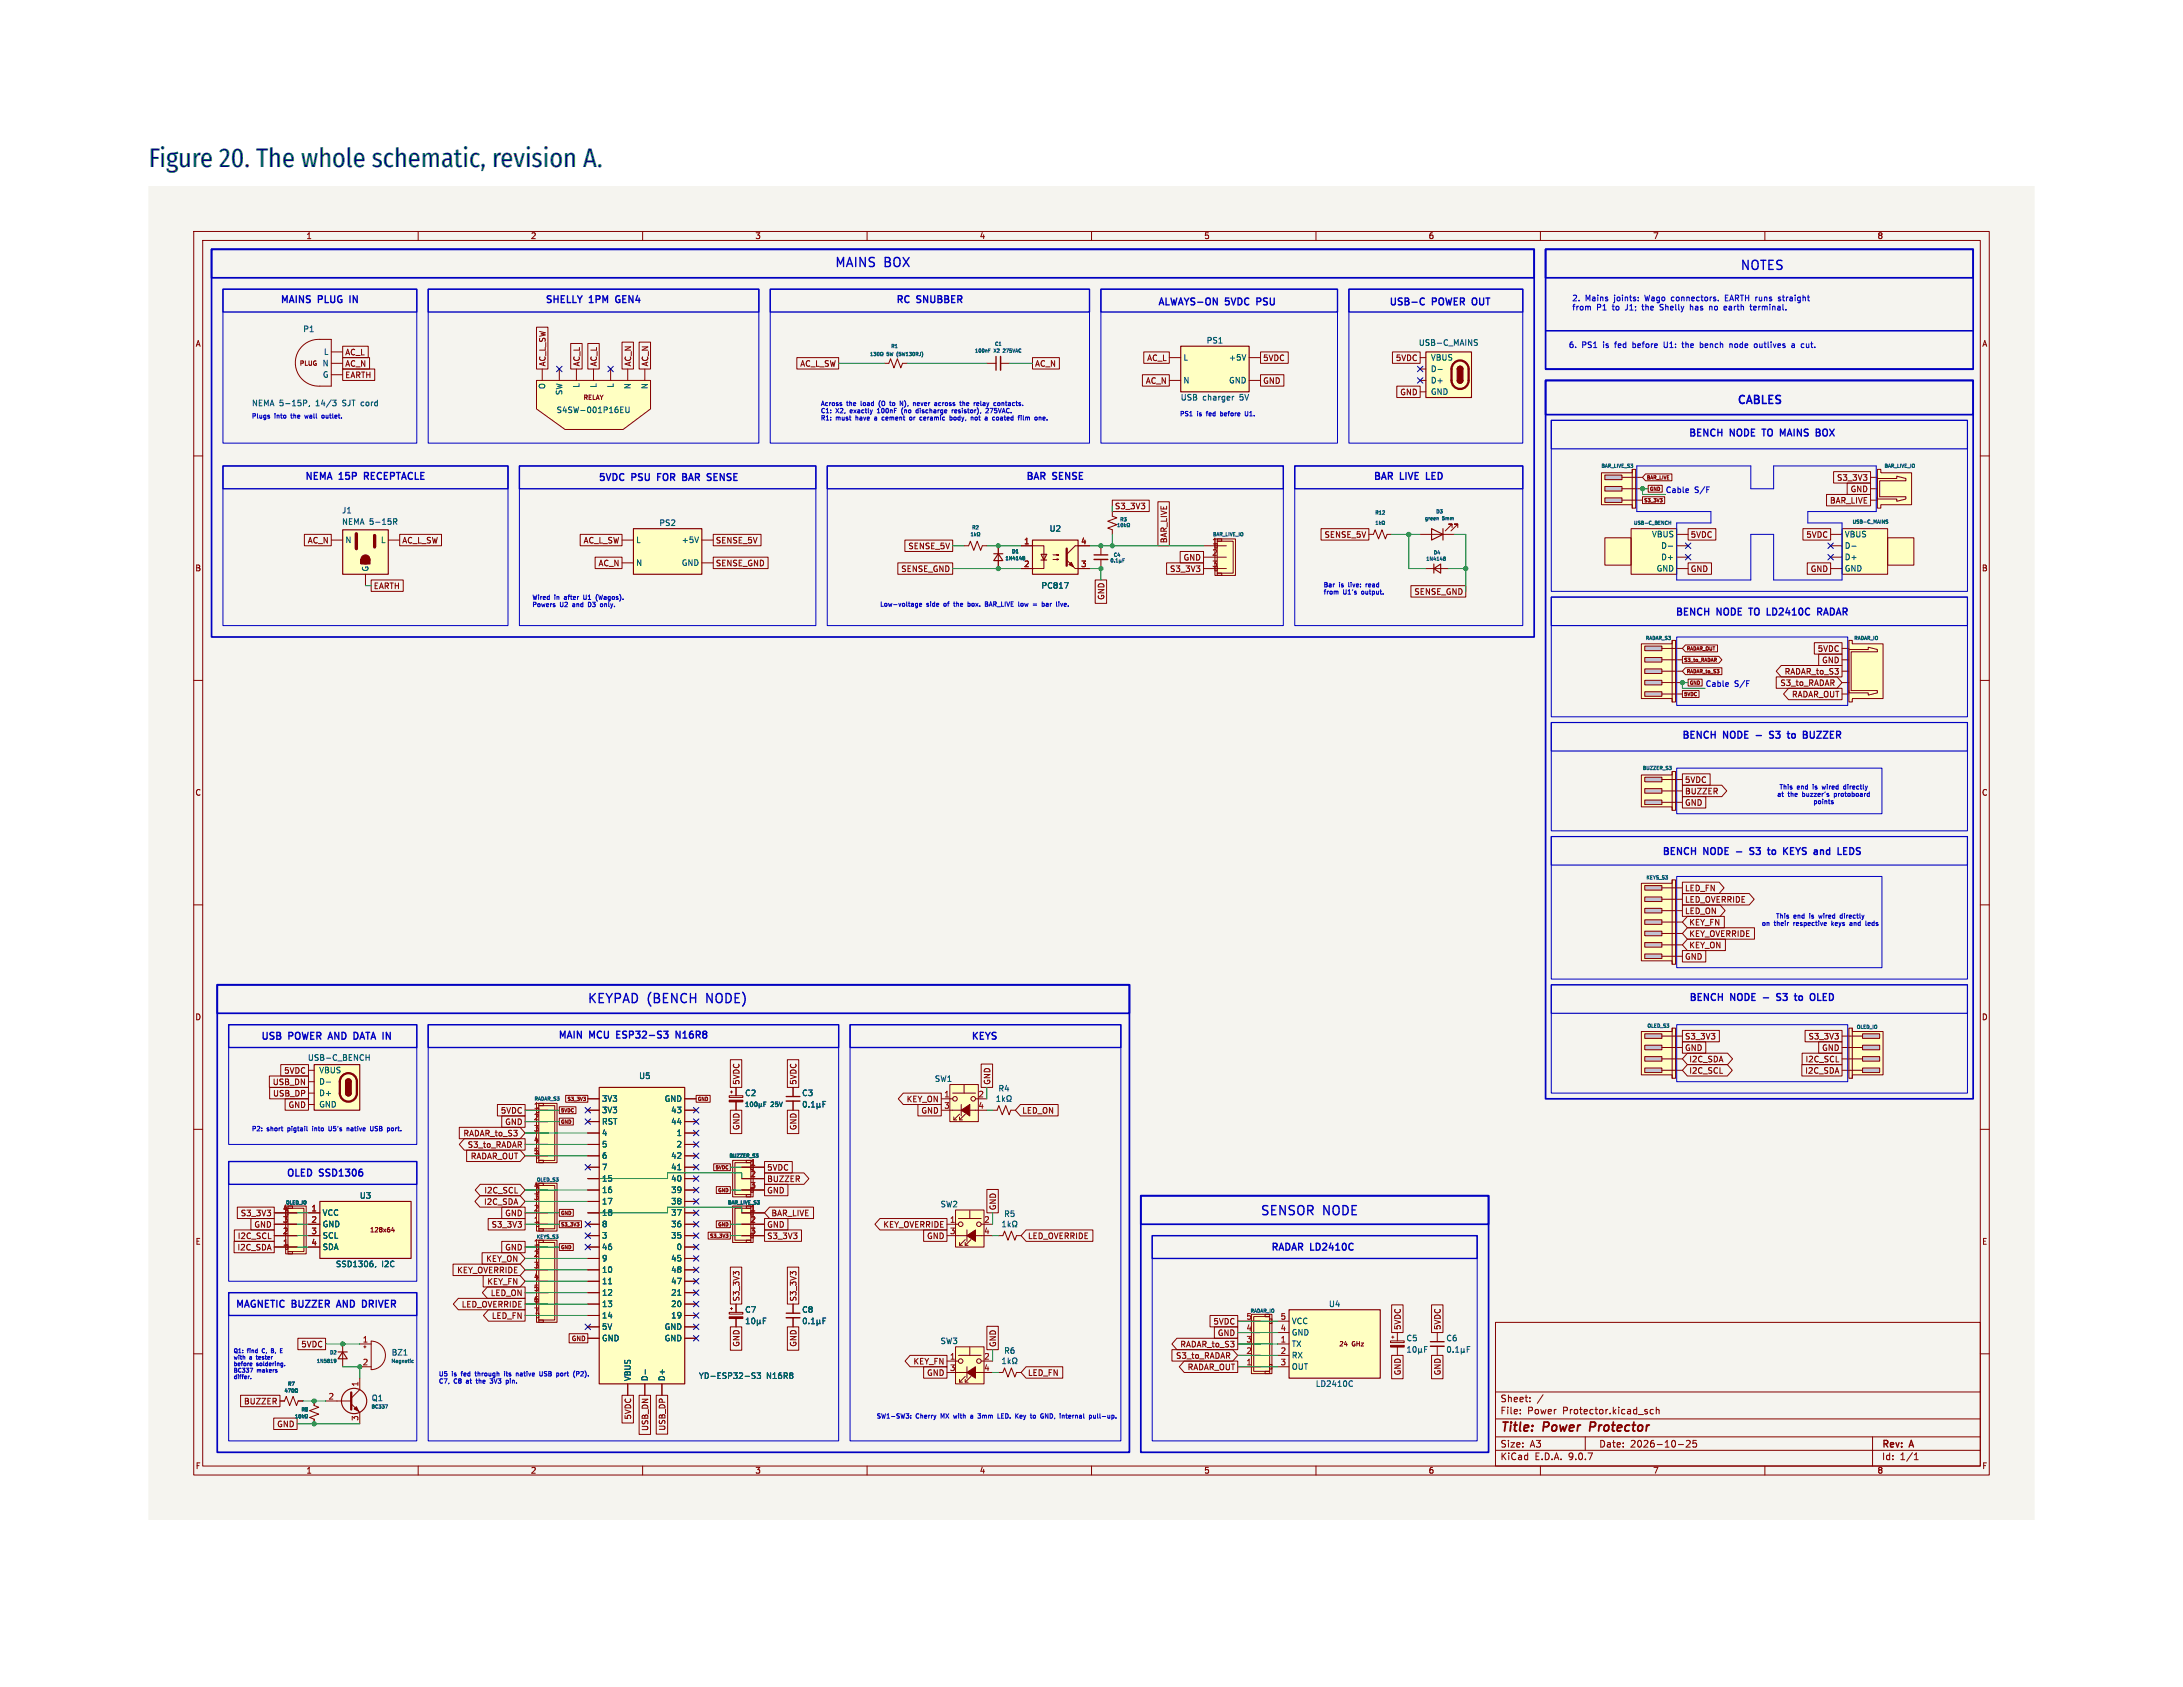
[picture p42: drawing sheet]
<svg xmlns="http://www.w3.org/2000/svg" width="279mm" height="216mm" viewBox="0 0 279 216" stroke-linecap="round" stroke-linejoin="round" font-family="sans-serif">
<defs><g id="words">
<text font-size="3.4" fill="#1a1a1a" x="19" y="21.4">Figure 20. The whole schematic, revision A.</text>
<g font-size="1.6" fill="#0000c2">
<text x="106.8" y="34.2">MAINS BOX</text>
<text x="222.6" y="34.5">NOTES</text>
<text x="75.1" y="128.4">KEYPAD (BENCH NODE)</text>
<text x="161.2" y="155.5">SENSOR NODE</text>
</g>
<text font-size="1.5" fill="#840000" x="192" y="183.2">Title: Power Protector</text>
<text font-size="1.4" fill="#0000c2" x="222.2" y="51.7">CABLES</text>
<g font-size="1.2" fill="#0000c2">
<text x="35.8" y="38.8">MAINS PLUG IN</text>
<text x="69.7" y="38.8">SHELLY 1PM GEN4</text>
<text x="114.6" y="38.8">RC SNUBBER</text>
<text x="148.1" y="39.1">ALWAYS-ON 5VDC PSU</text>
<text x="177.7" y="39.1">USB-C POWER OUT</text>
<text x="216" y="55.8">BENCH NODE TO MAINS BOX</text>
<text x="38.9" y="61.4">NEMA 15P RECEPTACLE</text>
<text x="76.5" y="61.5">5VDC PSU FOR BAR SENSE</text>
<text x="131.2" y="61.4">BAR SENSE</text>
<text x="175.7" y="61.4">BAR LIVE LED</text>
<text x="214.3" y="78.8">BENCH NODE TO LD2410C RADAR</text>
<text x="215.2" y="94.5">BENCH NODE - S3 to BUZZER</text>
<text x="212.7" y="109.4">BENCH NODE - S3 to KEYS and LEDS</text>
<text x="216.1" y="128.1">BENCH NODE - S3 to OLED</text>
<text x="33.3" y="133">USB POWER AND DATA IN</text>
<text x="71.3" y="132.9">MAIN MCU ESP32-S3 N16R8</text>
<text x="124.2" y="133">KEYS</text>
<text x="36.6" y="150.6">OLED SSD1306</text>
<text x="162.6" y="160">RADAR LD2410C</text>
<text x="30" y="167.3">MAGNETIC BUZZER AND DRIVER</text>
</g>
<g font-size="1.1" fill="#840000">
<text x="192" y="179.4">Sheet: /</text>
<text x="192" y="185.2">Size: A3</text>
<text x="192" y="181">File: Power Protector.kicad_sch</text>
<text x="204.6" y="185.2">Date: 2026-10-25</text>
<text x="240.8" y="185.2">Rev: A</text>
<text x="192" y="186.8">KiCad E.D.A. 9.0.7</text>
<text x="240.8" y="186.8">Id: 1/1</text>
</g>
<g font-size="1" fill="#840000">
<text x="39.2" y="30.6">1</text>
<text x="67.9" y="30.6">2</text>
<text x="96.6" y="30.6">3</text>
<text x="125.3" y="30.6">4</text>
<text x="154.1" y="30.6">5</text>
<text x="182.8" y="30.6">6</text>
<text x="211.5" y="30.6">7</text>
<text x="240.2" y="30.6">8</text>
<text x="25" y="44.4">A</text>
<text x="44.1" y="45.5">AC_L</text>
<text x="44.1" y="46.9">AC_N</text>
<text x="69.8" y="47" transform="rotate(-90 69.8 47)">AC_L_SW</text>
<text x="74.2" y="47" transform="rotate(-90 74.2 47)">AC_L</text>
<text x="76.4" y="47" transform="rotate(-90 76.4 47)">AC_L</text>
<text x="80.8" y="47" transform="rotate(-90 80.8 47)">AC_N</text>
<text x="82.9" y="47" transform="rotate(-90 82.9 47)">AC_N</text>
<text x="102.4" y="46.9">AC_L_SW</text>
<text x="132.4" y="46.9">AC_N</text>
<text x="146.8" y="46.2">AC_L</text>
<text x="161.6" y="46.2">5VDC</text>
<text x="178.6" y="46.2">5VDC</text>
<text x="253.7" y="44.4">A</text>
<text x="44.1" y="48.4">EARTH</text>
<text x="146.6" y="49.1">AC_N</text>
<text x="161.6" y="49.1">GND</text>
<text x="179.2" y="50.6">GND</text>
<text x="234.2" y="64.4">BAR_LIVE</text>
<text x="235.1" y="61.5">S3_3V3</text>
<text x="236.8" y="63">GND</text>
<text x="39.3" y="69.5">AC_N</text>
<text x="51.4" y="69.5">AC_L_SW</text>
<text x="74.6" y="69.5">AC_L_SW</text>
<text x="91.6" y="69.5">SENSE_5V</text>
<text x="116.2" y="70.3">SENSE_5V</text>
<text x="149.3" y="69.6" transform="rotate(-90 149.3 69.6)">BAR_LIVE</text>
<text x="151.4" y="71.7">GND</text>
<text x="169.5" y="68.8">SENSE_5V</text>
<text x="216.3" y="68.8">5VDC</text>
<text x="231.1" y="68.8">5VDC</text>
<text x="24.9" y="73.1">B</text>
<text x="47.8" y="75.4">EARTH</text>
<text x="76.5" y="72.5">AC_N</text>
<text x="91.6" y="72.5">SENSE_GND</text>
<text x="115.3" y="73.2">SENSE_GND</text>
<text x="141.3" y="76.8" transform="rotate(-90 141.3 76.8)">GND</text>
<text x="149.7" y="73.2">S3_3V3</text>
<text x="181" y="76.1">SENSE_GND</text>
<text x="216.3" y="73.2">GND</text>
<text x="231.7" y="73.2">GND</text>
<text x="253.6" y="73.1">B</text>
<text x="232.6" y="83.4">5VDC</text>
<text x="227.8" y="87.8">S3_to_RADAR</text>
<text x="228.4" y="86.3">RADAR_to_S3</text>
<text x="229.3" y="89.2">RADAR_OUT</text>
<text x="233.1" y="84.9">GND</text>
<text x="24.9" y="101.8">C</text>
<text x="215.6" y="101.6">BUZZER</text>
<text x="215.6" y="100.2">5VDC</text>
<text x="253.6" y="101.8">C</text>
<text x="215.6" y="103.1">GND</text>
<text x="215.6" y="117">LED_ON</text>
<text x="215.6" y="114">LED_FN</text>
<text x="215.6" y="115.5">LED_OVERRIDE</text>
<text x="216.2" y="118.4">KEY_FN</text>
<text x="216.2" y="119.9">KEY_OVERRIDE</text>
<text x="215.6" y="122.8">GND</text>
<text x="216.2" y="121.3">KEY_ON</text>
<text x="24.9" y="130.5">D</text>
<text x="253.6" y="130.5">D</text>
<text x="36.3" y="137.4">5VDC</text>
<text x="215.6" y="133">S3_3V3</text>
<text x="215.6" y="134.5">GND</text>
<text x="216.2" y="137.4">I2C_SCL</text>
<text x="216.2" y="135.9">I2C_SDA</text>
<text x="231" y="137.4">I2C_SDA</text>
<text x="231" y="135.9">I2C_SCL</text>
<text x="231.4" y="133">S3_3V3</text>
<text x="233.1" y="134.5">GND</text>
<text x="34.9" y="138.9">USB_DN</text>
<text x="34.9" y="140.3">USB_DP</text>
<text x="36.9" y="141.8">GND</text>
<text x="64" y="142.5">5VDC</text>
<text x="64.6" y="144">GND</text>
<text x="94.6" y="138.9" transform="rotate(-90 94.6 138.9)">5VDC</text>
<text x="101.9" y="138.9" transform="rotate(-90 101.9 138.9)">5VDC</text>
<text x="116" y="141">KEY_ON</text>
<text x="117.9" y="142.5">GND</text>
<text x="126.7" y="138.9" transform="rotate(-90 126.7 138.9)">GND</text>
<text x="130.8" y="142.5">LED_ON</text>
<text x="59.3" y="145.4">RADAR_to_S3</text>
<text x="59.8" y="146.9">S3_to_RADAR</text>
<text x="60.2" y="148.3">RADAR_OUT</text>
<text x="94.6" y="144.7" transform="rotate(-90 94.6 144.7)">GND</text>
<text x="98.1" y="149.8">5VDC</text>
<text x="101.9" y="144.7" transform="rotate(-90 101.9 144.7)">GND</text>
<text x="30.8" y="155.6">S3_3V3</text>
<text x="61.9" y="154.2">I2C_SDA</text>
<text x="61.9" y="152.7">I2C_SCL</text>
<text x="64.6" y="155.6">GND</text>
<text x="98.1" y="151.3">BUZZER</text>
<text x="98.1" y="152.7">GND</text>
<text x="98.7" y="155.6">BAR_LIVE</text>
<text x="127.5" y="154.9" transform="rotate(-90 127.5 154.9)">GND</text>
<text x="25" y="159.3">E</text>
<text x="30.3" y="160">I2C_SDA</text>
<text x="30.4" y="158.6">I2C_SCL</text>
<text x="32.5" y="157.1">GND</text>
<text x="62.2" y="161.5">KEY_ON</text>
<text x="62.9" y="157.1">S3_3V3</text>
<text x="64.6" y="160">GND</text>
<text x="98.1" y="157.1">GND</text>
<text x="98.1" y="158.6">S3_3V3</text>
<text x="113" y="157.1">KEY_OVERRIDE</text>
<text x="118.6" y="158.6">GND</text>
<text x="131.5" y="158.6">LED_OVERRIDE</text>
<text x="253.6" y="159.3">E</text>
<text x="58.5" y="162.9">KEY_OVERRIDE</text>
<text x="59" y="167.3">LED_OVERRIDE</text>
<text x="62.3" y="164.4">KEY_FN</text>
<text x="62.8" y="165.8">LED_ON</text>
<text x="94.6" y="166.6" transform="rotate(-90 94.6 166.6)">S3_3V3</text>
<text x="101.9" y="166.6" transform="rotate(-90 101.9 166.6)">S3_3V3</text>
<text x="38.5" y="172.4">5VDC</text>
<text x="62.9" y="168.8">LED_FN</text>
<text x="94.6" y="172.4" transform="rotate(-90 94.6 172.4)">GND</text>
<text x="101.9" y="172.4" transform="rotate(-90 101.9 172.4)">GND</text>
<text x="127.5" y="172.5" transform="rotate(-90 127.5 172.5)">GND</text>
<text x="150.5" y="173.9">S3_to_RADAR</text>
<text x="151" y="172.4">RADAR_to_S3</text>
<text x="155.2" y="169.5">5VDC</text>
<text x="155.8" y="171">GND</text>
<text x="179.3" y="170.3" transform="rotate(-90 179.3 170.3)">5VDC</text>
<text x="184.4" y="170.3" transform="rotate(-90 184.4 170.3)">5VDC</text>
<text x="31.2" y="179.7">BUZZER</text>
<text x="116.9" y="174.6">KEY_FN</text>
<text x="118.6" y="176.1">GND</text>
<text x="131.5" y="176.1">LED_FN</text>
<text x="151.9" y="175.3">RADAR_OUT</text>
<text x="179.3" y="176.1" transform="rotate(-90 179.3 176.1)">GND</text>
<text x="184.4" y="176.1" transform="rotate(-90 184.4 176.1)">GND</text>
<text x="35.4" y="182.6">GND</text>
<text x="80.8" y="181.7" transform="rotate(-90 80.8 181.7)">5VDC</text>
<text x="82.9" y="183.2" transform="rotate(-90 82.9 183.2)">USB_DN</text>
<text x="85.1" y="183.2" transform="rotate(-90 85.1 183.2)">USB_DP</text>
<text x="25" y="188">F</text>
<text x="39.2" y="188.6">1</text>
<text x="67.9" y="188.6">2</text>
<text x="96.6" y="188.6">3</text>
<text x="125.3" y="188.6">4</text>
<text x="154.1" y="188.6">5</text>
<text x="182.8" y="188.6">6</text>
<text x="211.5" y="188.6">7</text>
<text x="240.2" y="188.6">8</text>
<text x="253.7" y="188">F</text>
</g>
<g font-size="1" fill="#0000c2">
<text x="201.2" y="38.5">2. Mains joints: Wago connectors. EARTH runs straight</text>
<text x="201.2" y="39.6">from P1 to J1; the Shelly has no earth terminal.</text>
<text x="200.7" y="44.5">6. PS1 is fed before U1: the bench node outlives a cut.</text>
<text x="213.1" y="63.1">Cable S/F</text>
<text x="218.2" y="87.9">Cable S/F</text>
</g>
<g font-size="1" fill="#006464">
<text x="38.8" y="42.5">P1</text>
<text x="41.2" y="46.9">N</text>
<text x="41.4" y="45.4">L</text>
<text x="151.4" y="46.1">L</text>
<text x="154.4" y="43.9">PS1</text>
<text x="157.2" y="46.1">+5V</text>
<text x="181.5" y="44.2">USB-C_MAINS</text>
<text x="183.1" y="46.1">VBUS</text>
<text x="183.1" y="47.6">D-</text>
<text x="32.2" y="52">NEMA 5-15P, 14/3 SJT cord</text>
<text x="41.3" y="48.3">G</text>
<text x="69.8" y="49.9" transform="rotate(-90 69.8 49.9)">O</text>
<text x="71.2" y="52.8">S4SW-001P16EU</text>
<text x="72" y="50.6" transform="rotate(-90 72 50.6)">SW</text>
<text x="74.1" y="49.7" transform="rotate(-90 74.1 49.7)">L</text>
<text x="76.3" y="49.7" transform="rotate(-90 76.3 49.7)">L</text>
<text x="78.5" y="49.7" transform="rotate(-90 78.5 49.7)">L</text>
<text x="80.7" y="49.9" transform="rotate(-90 80.7 49.9)">N</text>
<text x="82.9" y="49.9" transform="rotate(-90 82.9 49.9)">N</text>
<text x="151.1" y="51.2">USB charger 5V</text>
<text x="151.4" y="49.1">N</text>
<text x="157.2" y="49.1">GND</text>
<text x="183.1" y="49.1">D+</text>
<text x="183.1" y="50.5">GND</text>
<text x="43.7" y="65.7">J1</text>
<text x="43.7" y="67.1">NEMA 5-15R</text>
<text x="44.2" y="69.5">N</text>
<text x="48.7" y="69.5">L</text>
<text x="81.4" y="69.5">L</text>
<text x="84.3" y="67.3">PS2</text>
<text x="87.2" y="69.5">+5V</text>
<text x="134.3" y="68">U2</text>
<text x="211.4" y="68.8">VBUS</text>
<text x="212.6" y="70.2">D-</text>
<text x="212.6" y="71.7">D+</text>
<text x="236.1" y="68.8">VBUS</text>
<text x="236.1" y="70.2">D-</text>
<text x="236.1" y="71.7">D+</text>
<text x="47.1" y="73.2" transform="rotate(-90 47.1 73.2)">G</text>
<text x="81.4" y="72.4">N</text>
<text x="87.2" y="72.4">GND</text>
<text x="133.2" y="75.3">PC817</text>
<text x="212" y="73.1">GND</text>
<text x="236.1" y="73.1">GND</text>
<text x="39.3" y="135.7">USB-C_BENCH</text>
<text x="40.8" y="137.3">VBUS</text>
<text x="40.8" y="138.8">D-</text>
<text x="40.8" y="140.3">D+</text>
<text x="40.8" y="141.7">GND</text>
<text x="77" y="141">3V3</text>
<text x="77" y="142.4">3V3</text>
<text x="77" y="143.9">RST</text>
<text x="81.7" y="138.1">U5</text>
<text x="85" y="141">GND</text>
<text x="85.8" y="142.4">43</text>
<text x="85.8" y="143.9">44</text>
<text x="95.3" y="140.3">C2</text>
<text x="102.6" y="140.3">C3</text>
<text x="102.6" y="141.7">0.1µF</text>
<text x="119.6" y="138.4">SW1</text>
<text x="127.4" y="141">1kΩ</text>
<text x="127.7" y="139.7">R4</text>
<text x="77" y="145.4">4</text>
<text x="77" y="146.8">5</text>
<text x="77" y="148.3">6</text>
<text x="77" y="149.7">7</text>
<text x="85.8" y="148.3">42</text>
<text x="85.8" y="149.7">41</text>
<text x="86.5" y="145.4">1</text>
<text x="86.5" y="146.8">2</text>
<text x="41.2" y="155.6">VCC</text>
<text x="46" y="153.4">U3</text>
<text x="68.3" y="152.2">4</text>
<text x="77" y="151.2">15</text>
<text x="77" y="152.7">16</text>
<text x="77" y="154.1">17</text>
<text x="77" y="155.6">18</text>
<text x="85.8" y="151.2">40</text>
<text x="85.8" y="152.7">39</text>
<text x="85.8" y="154.1">38</text>
<text x="85.8" y="155.6">37</text>
<text x="120.3" y="154.5">SW2</text>
<text x="128.5" y="155.7">R5</text>
<text x="41.2" y="157">GND</text>
<text x="41.2" y="158.5">SCL</text>
<text x="41.2" y="160">SDA</text>
<text x="77" y="157">8</text>
<text x="77" y="158.5">3</text>
<text x="77" y="160">46</text>
<text x="77" y="161.4">9</text>
<text x="85.8" y="157">36</text>
<text x="85.8" y="158.5">35</text>
<text x="85.8" y="161.4">45</text>
<text x="86.5" y="160">0</text>
<text x="128.1" y="157">1kΩ</text>
<text x="42.9" y="162.1">SSD1306, I2C</text>
<text x="77" y="162.9">10</text>
<text x="77" y="164.3">11</text>
<text x="77" y="165.8">12</text>
<text x="77" y="167.3">13</text>
<text x="85.8" y="162.9">48</text>
<text x="85.8" y="164.3">47</text>
<text x="85.8" y="165.8">21</text>
<text x="85.8" y="167.3">20</text>
<text x="95.3" y="168">C7</text>
<text x="102.6" y="168">C8</text>
<text x="170" y="167.3">U4</text>
<text x="50.1" y="173.5">BZ1</text>
<text x="77" y="168.7">14</text>
<text x="77" y="170.2">5V</text>
<text x="77" y="171.6">GND</text>
<text x="85" y="170.2">GND</text>
<text x="85" y="171.6">GND</text>
<text x="85.8" y="168.7">19</text>
<text x="95.3" y="169.4">10µF</text>
<text x="102.6" y="169.4">0.1µF</text>
<text x="120.3" y="172">SW3</text>
<text x="128.5" y="173.2">R6</text>
<text x="165.3" y="169.4">VCC</text>
<text x="165.3" y="170.9">GND</text>
<text x="165.3" y="172.4">TX</text>
<text x="165.3" y="173.8">RX</text>
<text x="179.9" y="173.1">10µF</text>
<text x="179.9" y="171.6">C5</text>
<text x="185.1" y="171.6">C6</text>
<text x="185.1" y="173.1">0.1µF</text>
<text x="47.5" y="179.3">Q1</text>
<text x="80.7" y="176.8" transform="rotate(-90 80.7 176.8)">VBUS</text>
<text x="82.9" y="176.8" transform="rotate(-90 82.9 176.8)">D-</text>
<text x="85.1" y="176.8" transform="rotate(-90 85.1 176.8)">D+</text>
<text x="89.4" y="176.5">YD-ESP32-S3 N16R8</text>
<text x="128.1" y="174.6">1kΩ</text>
<text x="165.3" y="175.3">OUT</text>
<text x="168.3" y="177.5">LD2410C</text>
</g>
<text font-size="1" fill="#009600" x="142.6" y="65.2">S3_3V3</text>
<g font-size="1" fill="#a90000">
<text x="131" y="69.7">1</text>
<text x="138.3" y="69.7">4</text>
<text x="155.1" y="71.2">2</text>
<text x="155.1" y="69.7">1</text>
<text x="131" y="72.6">2</text>
<text x="138.3" y="72.6">3</text>
<text x="155.1" y="72.6">3</text>
<text x="68.3" y="143.4">2</text>
<text x="68.3" y="141.9">1</text>
<text x="120.8" y="140.5">1</text>
<text x="120.8" y="141.9">3</text>
<text x="125.2" y="140.5">2</text>
<text x="125.2" y="141.9">4</text>
<text x="68.3" y="147.8">5</text>
<text x="68.3" y="146.3">4</text>
<text x="68.3" y="144.9">3</text>
<text x="96" y="149.2">1</text>
<text x="36.2" y="155.1">4</text>
<text x="39.8" y="155.1">1</text>
<text x="68.3" y="153.6">3</text>
<text x="68.3" y="155.1">2</text>
<text x="96" y="155.1">1</text>
<text x="96" y="152.2">3</text>
<text x="96" y="150.7">2</text>
<text x="36.2" y="156.5">3</text>
<text x="36.2" y="158">2</text>
<text x="36.2" y="159.4">1</text>
<text x="39.8" y="156.5">2</text>
<text x="39.8" y="158">3</text>
<text x="39.8" y="159.4">4</text>
<text x="68.3" y="156.5">1</text>
<text x="68.3" y="160.9">2</text>
<text x="68.3" y="159.4">1</text>
<text x="96" y="158">3</text>
<text x="96" y="156.5">2</text>
<text x="121.5" y="156.5">1</text>
<text x="121.5" y="158">3</text>
<text x="125.9" y="156.5">2</text>
<text x="125.9" y="158">4</text>
<text x="68.3" y="166.7">6</text>
<text x="68.3" y="165.3">5</text>
<text x="68.3" y="163.8">4</text>
<text x="68.3" y="162.4">3</text>
<text x="46.4" y="171.9">1</text>
<text x="68.3" y="168.2">7</text>
<text x="159.5" y="168.9">5</text>
<text x="159.5" y="170.4">4</text>
<text x="159.5" y="171.9">3</text>
<text x="159.5" y="173.3">2</text>
<text x="163.8" y="168.9">5</text>
<text x="163.8" y="170.4">4</text>
<text x="163.8" y="171.9">1</text>
<text x="163.8" y="173.3">2</text>
<text x="42" y="179.2">2</text>
<text x="45.9" y="177.5" transform="rotate(-90 45.9 177.5)">1</text>
<text x="46.4" y="174.8">2</text>
<text x="121.5" y="174">1</text>
<text x="121.5" y="175.5">3</text>
<text x="125.9" y="174">2</text>
<text x="125.9" y="175.5">4</text>
<text x="159.5" y="174.8">1</text>
<text x="163.8" y="174.8">3</text>
<text x="45.9" y="181.9" transform="rotate(-90 45.9 181.9)">3</text>
</g>
<g font-size=".8" fill="#840000">
<text x="38.3" y="46.8">PLUG</text>
<text x="74.6" y="51.2">RELAY</text>
<text x="47.3" y="157.7">128x64</text>
<text x="73.1" y="171.6">GND</text>
<text x="171.3" y="172.3">24 GHz</text>
</g>
<g font-size=".8" fill="#0000c2">
<text x="32.2" y="53.5">Plugs into the wall outlet.</text>
<text x="105" y="51.9">Across the load (O to N), never across the relay contacts.</text>
<text x="105" y="52.8">C1: X2, exactly 100nF (no discharge resistor), 275VAC.</text>
<text x="105" y="53.7">R1: must have a cement or ceramic body, not a coated flm one.</text>
<text x="130.2" y="53.7">i</text>
<text x="151" y="53.2">PS1 is fed before U1.</text>
<text x="68.1" y="76.7">Wired in after U1 (Wagos).</text>
<text x="68.1" y="77.6">Powers U2 and D3 only.</text>
<text x="112.6" y="77.6">Low-voltage side of the box. BAR_LIVE low = bar live.</text>
<text x="169.4" y="75.1">Bar is live: read</text>
<text x="169.4" y="76">from U1's output.</text>
<text x="227.4" y="102">at the buzzer's protoboard</text>
<text x="227.7" y="101">This end is wired directly</text>
<text x="232" y="102.9">points</text>
<text x="225.4" y="118.5">on their respective keys and leds</text>
<text x="227.2" y="117.5">This end is wired directly</text>
<text x="32.2" y="144.7">P2: short pigtail into U5's native USB port.</text>
<text x="56.1" y="176.1">U5 is fed through its native USB port (P2).</text>
<text x="56.1" y="177">C7, C8 at the 3V3 pin.</text>
<text x="112.2" y="181.5">SW1-SW3: Cherry MX with a 3mm LED. Key to GND, internal pull-up.</text>
</g>
<text font-size=".8" fill="#006464" x="95.3" y="141.6">100µF 25V</text>
<g font-size=".7" fill="#0000c2">
<text x="29.8" y="173.1">Q1: fnd C, B, E</text>
<text x="29.8" y="173.9">with a tester</text>
<text x="31.5" y="173.1">i</text>
<text x="29.8" y="174.8">before soldering.</text>
<text x="29.8" y="175.6">BC337 makers</text>
<text x="29.8" y="176.4">differ.</text>
</g>
<g font-size=".6" fill="#006464">
<text x="111.3" y="45.5">130Ω 5W (5W130RJ)</text>
<text x="114" y="44.5">R1</text>
<text x="124.7" y="45.1">100nF X2</text>
<text x="127.3" y="44.2">C1</text>
<text x="128.2" y="45.1">275VAC</text>
<text x="204.9" y="59.9">BAR_LIVE_S3</text>
<text x="241.1" y="59.9">BAR_LIVE_IO</text>
<text x="175.9" y="65.8">R12</text>
<text x="183.7" y="65.7">D3</text>
<text x="124.1" y="68.6">1kΩ</text>
<text x="124.3" y="67.7">R2</text>
<text x="128.6" y="71.7">1N4148</text>
<text x="129.4" y="70.8">D1</text>
<text x="142" y="72">0.1µF</text>
<text x="142.5" y="71.2">C4</text>
<text x="142.9" y="67.4">10kΩ</text>
<text x="143.3" y="66.7">R3</text>
<text x="155.2" y="68.6">BAR_LIVE_IO</text>
<text x="175.9" y="67.1">1kΩ</text>
<text x="182.3" y="66.6">green 5mm</text>
<text x="182.5" y="71.7">1N4148</text>
<text x="183.4" y="70.9">D4</text>
<text x="209" y="67.1">USB-C_BENCH</text>
<text x="237" y="67">USB-C_MAINS</text>
<text x="210.6" y="81.9">RADAR_S3</text>
<text x="237.2" y="81.9">RADAR_IO</text>
<text x="210.2" y="98.5">BUZZER_S3</text>
<text x="210.6" y="112.5">KEYS_S3</text>
<text x="210.8" y="131.5">OLED_S3</text>
<text x="237.6" y="131.6">OLED_IO</text>
<text x="68.3" y="140.8">RADAR_S3</text>
<text x="93.3" y="148.1">BUZZER_S3</text>
<text x="36.5" y="154.1">OLED_IO</text>
<text x="68.6" y="151.2">OLED_S3</text>
<text x="93.1" y="154.1">BAR_LIVE_S3</text>
<text x="68.6" y="158.5">KEYS_S3</text>
<text x="160" y="168">RADAR_IO</text>
<text x="42.1" y="173.3">D2</text>
<text x="36.3" y="178.2">470Ω</text>
<text x="36.8" y="177.3">R7</text>
<text x="40.5" y="174.4">1N5819</text>
<text x="50" y="174.4">Magnetic</text>
<text x="37.7" y="181.5">10kΩ</text>
<text x="38.5" y="180.6">R8</text>
<text x="47.5" y="180.2">BC337</text>
</g>
<g font-size=".6" fill="#840000">
<text x="210.4" y="64.3">S3_3V3</text>
<text x="210.7" y="61.3">BAR_LIVE</text>
<text x="211.1" y="62.8">GND</text>
<text x="215.8" y="83.2">RADAR_OUT</text>
<text x="215.5" y="89.1">5VDC</text>
<text x="215.5" y="84.7">S3_to_RADAR</text>
<text x="215.8" y="86.1">RADAR_to_S3</text>
<text x="216.2" y="87.6">GND</text>
<text x="71.8" y="142.3">5VDC</text>
<text x="71.8" y="143.8">GND</text>
<text x="72.5" y="140.9">S3_3V3</text>
<text x="89.3" y="140.9">GND</text>
<text x="91.5" y="149.6">5VDC</text>
<text x="71.8" y="155.5">GND</text>
<text x="91.8" y="152.5">GND</text>
<text x="71.8" y="159.8">GND</text>
<text x="71.8" y="156.9">S3_3V3</text>
<text x="90.8" y="158.4">S3_3V3</text>
<text x="91.8" y="156.9">GND</text>
</g>
</g></defs>
<path d="M19.1 23.9h241.2v170.6h-241.2z" fill="#f5f4ef" stroke="#f5f4ef" stroke-width=".13"/>
<g fill="none" stroke="#840000" stroke-width=".13">
<path d="M24.8 29.6h229.8v159.2h-229.8zM25.9 30.8h227.6v156.8h-227.6zM53.5 29.6v1.2M82.2 29.6v1.2M111 29.6v1.2M139.7 29.6v1.2M168.4 29.6v1.2M197.2 29.6v1.2M225.9 29.6v1.2M24.8 58.4h1.1M253.5 58.4h1.1M182.5 72.8h2.9"/>
<path d="M24.8 87.1h1.1M253.5 87.1h1.1M24.8 115.8h1.1M253.5 115.8h1.1M24.8 144.5h1.1M253.5 144.5h1.1M24.8 173.3h1.1M184 170.5v1.2M184 172.3v1.2M191.4 169.2h62.1v18.4h-62.1zM191.4 178.1h62.1M253.5 173.3h1.1"/>
<path d="M53.5 187.6v1.2M82.2 187.6v1.2M111 187.6v1.2M139.7 187.6v1.2M168.4 187.6v1.2M191.4 185.6h62.1M191.4 183.9h62.1M191.4 181.6h62.1M197.2 187.6v1.2M202.9 183.9v1.7M225.9 187.6v1.2M239.7 183.9v3.7"/>
</g>
<path d="M183.5 72.8l.9-.6v1.1zM183.5 72.2v1.1" fill="none" stroke="#840000" stroke-width=".15"/>
<path d="M183.1 171.7h1.7" fill="none" stroke="#840000" stroke-width=".18"/>
<path d="M183.1 172.3h1.7" fill="none" stroke="#840000" stroke-width=".19"/>
<path d="M43.9 67.8h5.8v5.7h-5.8z" fill="#ffffc2"/>
<g fill="#840000">
<path d="M46.2 71.6h1.2v.6h-1.2z"/>
<circle cx="46.8" cy="71.6" r=".58"/>
</g>
<path d="M43.9 67.8h5.8v5.7h-5.8zM183.2 67.7l1.5 .7-1.5 .7zM184.7 67.7v1.4" fill="none" stroke="#840000" stroke-width=".15"/>
<path d="M45.6 68.3v1.9M47.9 68.5v1.5" fill="none" stroke="#840000" stroke-width=".44"/>
<g fill="none" stroke="#840000" stroke-width=".13">
<path d="M42.4 69.1h1.5M46.2 71.6h1.2v.6h-1.2zM46.8 73.5v1.5M49.7 69.1h1.5M175.2 68.4h.6l.2-.6 .4 1.2 .5-1.2 .4 1.2 .2-.6h.6M181.8 68.4h4.3M185.9 67.5v-.4h-.5h.5l-.9 .8M186.6 67.5v-.4h-.5h.5l-.9 .8M35.8 179.3h.6l.2-.6 .5 1.2 .4-1.2 .4 1.2 .3-.6h.6M40.2 179.3v.6l.6 .2-1.2 .4 1.2 .5-1.2 .4 .6 .2v.6M46 172h1.5M46 174.9h1.5"/>
<path d="M46.6 172.4h.3M46.7 172.2v.3M47.5 171.6a1.82 1.82 0 0 1 1.8 1.9 1.82 1.82 0 0 1-1.8 1.8z"/>
<circle cx="46.8" cy="71.6" r=".58"/>
</g>
<path d="M210.1 132h3.9v-.4h.5v6.4h-.5v-.4h-3.9z" fill-rule="evenodd" fill="#ffffc2"/>
<g fill="#c2c2c2">
<path d="M210.5 136.7h2.2v.6h-2.2z"/>
<path d="M210.5 135.2h2.2v.6h-2.2z"/>
<path d="M210.5 133.8h2.2v.5h-2.2z"/>
<path d="M210.5 132.3h2.2v.6h-2.2z"/>
</g>
<path d="M210.1 132h3.9v-.4h.5v6.4h-.5v-.4h-3.9zM210.5 136.7h2.2v.6h-2.2zM210.5 135.2h2.2v.6h-2.2zM210.5 133.8h2.2v.5h-2.2zM210.5 132.3h2.2v.6h-2.2zM212.7 137h2.6M212.7 135.5h2.6M212.7 134.1h2.6M212.7 132.6h2.6M214 131.6v6.4" fill="none" stroke="#840000" stroke-width=".13"/>
<path d="M68.7 48.7h14.6v3.6l-3.5 2.7h-7.5l-3.6-2.7z" fill-rule="evenodd" fill="#ffffc2"/>
<path d="M68.7 48.7h14.6v3.6l-3.5 2.7h-7.5l-3.6-2.7zM69.4 47.2v1.5M71.6 47.2v1.5M73.8 47.2v1.5M76 47.2v1.5M78.2 47.2v1.5M80.3 47.2v1.5M82.5 47.2v1.5" fill="none" stroke="#840000" stroke-width=".13"/>
<path d="M182.5 45h5.8v5.9h-5.8z" fill="#ffffc2"/>
<path d="M182.5 45h5.8v5.9h-5.8zM186.5 47.2a.36 .36 0 0 1 .4-.3 .36 .36 0 0 1 .3 .3" fill="none" stroke="#840000" stroke-width=".15"/>
<path d="M188 47.2v1.5" fill="none" stroke="#840000" stroke-width=".29"/>
<path d="M186.5 47.2h.7v1.5h-.7z" fill="#840000" stroke="#840000" stroke-width=".15"/>
<path d="M186.6 47a.36 .36 0 0 1 .4-.1 .36 .36 0 0 1 .2 .3h-.7z" fill="#840000"/>
<path d="M186.5 47.2a.36 .36 0 0 1 .4-.3 .36 .36 0 0 1 .3 .3M186.5 48.7a.36 .36 0 0 0 .4 .4 .36 .36 0 0 0 .3-.4" fill="none" stroke="#840000" stroke-width=".15"/>
<path d="M185.8 47.2a1.09 1.09 0 0 1 1.1-1.1 1.09 1.09 0 0 1 1.1 1.1M185.8 48.7a1.09 1.09 0 0 0 1.1 1.1 1.09 1.09 0 0 0 1.1-1.1" fill="none" stroke="#840000" stroke-width=".29"/>
<path d="M186.5 48.7h.7a.36 .36 0 0 1-.3 .4 .36 .36 0 0 1-.4-.4z" fill="#840000"/>
<path d="M186.5 48.7a.36 .36 0 0 0 .4 .4 .36 .36 0 0 0 .3-.4" fill="none" stroke="#840000" stroke-width=".15"/>
<path d="M185.8 47.2v1.5" fill="none" stroke="#840000" stroke-width=".29"/>
<path d="M181.8 45.8h.7M181.8 47.2h.7M181.8 48.7h.7M181.8 50.1h.7M101.5 139.2v1.1M101.5 140.9v1.2M101.5 166.9v1.2M101.5 168.6v1.2" fill="none" stroke="#840000" stroke-width=".13"/>
<path d="M100.6 140.3h1.8M100.6 168.1h1.8" fill="none" stroke="#840000" stroke-width=".18"/>
<path d="M100.6 140.9h1.8M100.6 168.6h1.8" fill="none" stroke="#840000" stroke-width=".19"/>
<path d="M122.3 172.4h3.6v4.7h-3.6z" fill="#ffffc2"/>
<g fill="none" stroke="#840000" stroke-width=".13">
<path d="M121.2 175.6h5.8M121.2 174.2h1.5M122.3 172.4h3.6v4.7h-3.6zM122.7 173.5h2.9M122.8 176.5v.4h.4M123.5 176.5v.4h.4M123.5 176.2l-.7 .7M123.8 174.9v1.5M124.1 172.4v1.1M124.3 176.2l-.8 .7M125.6 174.2h1.4"/>
<circle cx="123" cy="174.2" r=".29"/>
<circle cx="125.3" cy="174.2" r=".29"/>
</g>
<path d="M123.8 175.6l1.1-.7v1.5z" fill="#840000" stroke="#840000" stroke-width=".13"/>
<path d="M40.2 136.2h5.8v5.9h-5.8z" fill="#ffffc2"/>
<path d="M40.2 136.2h5.8v5.9h-5.8zM44.2 138.4a.36 .36 0 0 1 .4-.3 .36 .36 0 0 1 .4 .3" fill="none" stroke="#840000" stroke-width=".15"/>
<path d="M45.7 138.4v1.5" fill="none" stroke="#840000" stroke-width=".29"/>
<path d="M44.2 138.4h.8v1.5h-.8z" fill="#840000" stroke="#840000" stroke-width=".15"/>
<path d="M44.3 138.3a.36 .36 0 0 1 .4-.2 .36 .36 0 0 1 .3 .3h-.8z" fill="#840000"/>
<path d="M44.2 138.4a.36 .36 0 0 1 .4-.3 .36 .36 0 0 1 .4 .3M44.2 139.9a.36 .36 0 0 0 .4 .4 .36 .36 0 0 0 .4-.4" fill="none" stroke="#840000" stroke-width=".15"/>
<path d="M43.5 138.4a1.09 1.09 0 0 1 1.1-1.1 1.09 1.09 0 0 1 1.1 1.1M43.5 139.9a1.09 1.09 0 0 0 1.1 1.1 1.09 1.09 0 0 0 1.1-1.1" fill="none" stroke="#840000" stroke-width=".29"/>
<path d="M44.2 139.9h.8a.36 .36 0 0 1-.4 .4 .36 .36 0 0 1-.4-.4z" fill="#840000"/>
<path d="M44.2 139.9a.36 .36 0 0 0 .4 .4 .36 .36 0 0 0 .4-.4" fill="none" stroke="#840000" stroke-width=".15"/>
<path d="M43.5 138.4v1.5" fill="none" stroke="#840000" stroke-width=".29"/>
<path d="M38.5 44.4a3 3 0 0 1 2.4-1h1.5v6a5.1 5.1 0 0 1-3-.3 3 3 0 0 1-.9-4.7zM42.4 45h1.5M42.4 46.5h1.5M42.4 48h1.5M39.5 137h.7M39.5 138.4h.7M39.5 139.9h.7M39.5 141.4h.7M127.8 175.6h.6l.2-.5 .4 1.1 .4-1.1 .5 1.1 .2-.6h.6" fill="none" stroke="#840000" stroke-width=".13"/>
<path d="M93.8 154.3h2.6v4.7h-2.6z" fill="#ffffc2"/>
<path d="M93.8 154.3h2.6v4.7h-2.6zM94.1 154.6h2v4.1h-2zM94.9 158.1h3M94.9 156.7h3M94.9 155.2h3M95.5 158.7h.6v.3h-.6zM95.5 154.3h.6v.3h-.6zM96.1 157.8h.3v.6h-.3zM96.1 154.9h.3v.6h-.3zM127 142.1h.6l.2-.6 .5 1.2 .4-1.2 .5 1.2 .2-.6h.6" fill="none" stroke="#840000" stroke-width=".13"/>
<path d="M236.6 131.6h.5v.4h3.9v5.6h-3.9v.4h-.5z" fill-rule="evenodd" fill="#ffffc2"/>
<g fill="#c2c2c2">
<path d="M238.4 132.3h2.2v.6h-2.2z"/>
<path d="M238.4 133.8h2.2v.5h-2.2z"/>
<path d="M238.4 135.2h2.2v.6h-2.2z"/>
<path d="M238.4 136.7h2.2v.6h-2.2z"/>
</g>
<path d="M235.8 132.6h2.6M235.8 134.1h2.6M235.8 135.5h2.6M235.8 137h2.6M236.6 131.6h.5v.4h3.9v5.6h-3.9v.4h-.5zM237.1 131.6v6.4M238.4 132.3h2.2v.6h-2.2zM238.4 133.8h2.2v.5h-2.2zM238.4 135.2h2.2v.6h-2.2zM238.4 136.7h2.2v.6h-2.2z" fill="none" stroke="#840000" stroke-width=".13"/>
<path d="M236.6 82h.5v.4h3.9v7h-3.9v.4h-.5z" fill-rule="evenodd" fill="#ffffc2"/>
<path d="M235.8 83h.8M235.8 84.4h.8M235.8 85.9h.8M235.8 87.4h.8M235.8 88.8h.8M236.6 82h.5v.4h3.9v7h-3.9v.4h-.5zM236.6 88.4v.3h2.5v.3l1.2-.3v-.3h-3.4v-5h3.4v-.3l-1.2-.3v.3h-2.5v5.6" fill="none" stroke="#840000" stroke-width=".13"/>
<g fill="#ffffc2">
<path d="M241.6 68.8h3.4v3.5h-3.4z"/>
<path d="M235.8 67.7h5.8v5.8h-5.8z"/>
</g>
<path d="M234.3 68.4h1.5M234.3 69.8h1.5M234.3 71.3h1.5M234.3 72.8h1.5M235.8 67.7h5.8v5.8h-5.8zM241.6 68.8h3.4v3.5h-3.4z" fill="none" stroke="#840000" stroke-width=".13"/>
<path d="M121.6 138.8h3.6v4.7h-3.6z" fill="#ffffc2"/>
<g fill="none" stroke="#840000" stroke-width=".13">
<path d="M121.6 138.8h3.6v4.7h-3.6zM121.9 139.9h3M123.4 138.9v1M120.5 142.1h5.8M120.5 140.6h1.4M122.1 143v.3h.3M122.8 143v.3h.4M122.8 142.6l-.7 .7M123 141.4v1.4M123.5 142.6l-.7 .7M124.9 140.6h1.4M127.8 158.1h.6l.2-.5 .4 1.1 .4-1.1 .5 1.1 .2-.6h.6"/>
<circle cx="122.2" cy="140.6" r=".29"/>
<circle cx="124.6" cy="140.6" r=".29"/>
</g>
<path d="M123 142.1l1.1-.7v1.4z" fill="#840000" stroke="#840000" stroke-width=".13"/>
<path d="M122.3 154.9h3.6v4.7h-3.6z" fill="#ffffc2"/>
<g fill="none" stroke="#840000" stroke-width=".13">
<path d="M121.2 158.1h5.8M121.2 156.7h1.5M122.3 154.9h3.6v4.7h-3.6zM122.7 155.9h2.9M122.8 159v.4h.4M123.5 159v.4h.4M123.5 158.6l-.7 .8M123.8 157.4v1.5M124.1 154.9v1M124.3 158.6l-.8 .8M125.6 156.7h1.4"/>
<circle cx="123" cy="156.7" r=".29"/>
<circle cx="125.3" cy="156.7" r=".29"/>
</g>
<path d="M123.8 158.1l1.1-.7v1.5z" fill="#840000" stroke="#840000" stroke-width=".13"/>
<path d="M240.3 60.1h.4v.4h4v4.1h-4v.4h-.4z" fill-rule="evenodd" fill="#ffffc2"/>
<path d="M239.4 61.1h.9M239.4 62.6h.9M239.4 64h.9M240.3 60.1h.4v.4h4v4.1h-4v.4h-.4zM240.3 63.6v.3h2.5v.3l1.1-.3v-.3h-3.3v-2.1h3.3v-.3l-1.1-.3v.3h-2.5v2.7" fill="none" stroke="#840000" stroke-width=".13"/>
<path d="M40.9 153.8h11.7v7.3h-11.7z" fill="#ffffc2"/>
<path d="M40.9 153.8h11.7v7.3h-11.7z" fill="none" stroke="#840000" stroke-width=".15"/>
<path d="M39.5 155.2h1.4M39.5 156.7h1.4M39.5 158.1h1.4M39.5 159.6h1.4" fill="none" stroke="#840000" stroke-width=".13"/>
<path d="M36.6 154.3h2.6v6.2h-2.6z" fill="#ffffc2"/>
<g fill="none" stroke="#840000" stroke-width=".13">
<path d="M35.1 155.2h2.9M35.1 156.7h2.9M35.1 158.1h2.9M35.1 159.6h2.9M36.6 154.9h.3v.6h-.3zM36.6 159.3h.3v.6h-.3zM36.6 154.3h2.6v6.2h-2.6zM36.9 154.3h.5v.3h-.5zM36.9 154.6h2v5.6h-2zM36.9 160.2h.5v.3h-.5zM41.7 179.3h3.3M43.9 172v2.9"/>
<path d="M45 179.7l1 1.1v1.4M46 176.4v1.4l-1 1.1"/>
</g>
<path d="M45 178.2v2.2" fill="none" stroke="#840000" stroke-width=".29"/>
<g fill="none" stroke="#840000" stroke-width=".15">
<path d="M43.3 173h1.1M43.9 173l.5 .9h-1.1z"/>
<circle cx="45.3" cy="179.3" r="1.62"/>
</g>
<path d="M45.3 180.3l.3-.3 .3 .6z" fill="#840000" stroke="#840000" stroke-width=".13"/>
<path d="M68.7 151.4h2.6v6.2h-2.6z" fill="#ffffc2"/>
<path d="M67.2 152.3h2.9M67.2 153.8h2.9M67.2 155.2h2.9M67.2 156.7h2.9M68.7 152h.3v.6h-.3zM68.7 156.4h.3v.6h-.3zM68.7 151.4h2.6v6.2h-2.6zM69 151.4h.5v.3h-.5zM69 151.7h2v5.6h-2zM69 157.3h.5v.3h-.5z" fill="none" stroke="#840000" stroke-width=".13"/>
<path d="M132.1 69.1h5.9v4.4h-5.9z" fill="#ffffc2"/>
<path d="M132.1 69.1h5.9v4.4h-5.9zM133.2 70.9h.8l-.4 .8zM133.2 71.7h.8" fill="none" stroke="#840000" stroke-width=".15"/>
<path d="M130.7 69.8h2.9v3h-2.9M134.8 71h.7l-.2 .1v-.2l.2 .1M134.8 71.6h.7l-.2 .1v-.2l.2 .1M136.5 71.7l1.1 1.1h1.8M139.4 69.8h-1.8l-1.1 1.1" fill="none" stroke="#840000" stroke-width=".13"/>
<path d="M136.5 70.2v2.2" fill="none" stroke="#840000" stroke-width=".29"/>
<path d="M136.8 72.3l.3-.3 .3 .5z" fill="#840000" stroke="#840000" stroke-width=".13"/>
<path d="M155.5 69h2.6v4.6h-2.6z" fill="#ffffc2"/>
<path d="M123.4 69.8h.6l.2-.5 .4 1.1 .5-1.1 .4 1.1 .2-.6h.6M140.9 69.8v1.2M140.9 71.6v1.2M154 72.8h3M154 71.3h3M154 69.8h3M155.5 72.5h.3v.6h-.3zM155.5 69.6h.3v.5h-.3zM155.5 69h2.6v4.6h-2.6zM155.8 73.3h.6v.3h-.6zM155.8 69.3h2v4h-2zM155.8 69h.6v.3h-.6z" fill="none" stroke="#840000" stroke-width=".13"/>
<path d="M140 71h1.8" fill="none" stroke="#840000" stroke-width=".18"/>
<path d="M140 71.6h1.8" fill="none" stroke="#840000" stroke-width=".19"/>
<path d="M210.1 113h3.9v-.4h.5v10.8h-.5v-.4h-3.9z" fill-rule="evenodd" fill="#ffffc2"/>
<g fill="#c2c2c2">
<path d="M210.5 122.1h2.2v.6h-2.2z"/>
<path d="M210.5 120.6h2.2v.6h-2.2z"/>
<path d="M210.5 119.2h2.2v.6h-2.2z"/>
<path d="M210.5 117.7h2.2v.6h-2.2z"/>
<path d="M210.5 116.3h2.2v.5h-2.2z"/>
<path d="M210.5 114.8h2.2v.6h-2.2z"/>
<path d="M210.5 113.3h2.2v.6h-2.2z"/>
</g>
<g fill="none" stroke="#840000" stroke-width=".13">
<path d="M210.1 113h3.9v-.4h.5v10.8h-.5v-.4h-3.9zM210.5 119.2h2.2v.6h-2.2zM210.5 117.7h2.2v.6h-2.2zM210.5 116.3h2.2v.5h-2.2zM210.5 114.8h2.2v.6h-2.2zM210.5 113.3h2.2v.6h-2.2zM212.7 119.5h2.6M212.7 118h2.6M212.7 116.5h2.6M212.7 115.1h2.6M212.7 113.6h2.6M214 112.6v10.8"/>
<path d="M210.5 122.1h2.2v.6h-2.2zM210.5 120.6h2.2v.6h-2.2zM212.7 122.4h2.6M212.7 120.9h2.6"/>
</g>
<path d="M210.1 99.2h3.9v-.5h.5v5h-.5v-.4h-3.9z" fill-rule="evenodd" fill="#ffffc2"/>
<g fill="#c2c2c2">
<path d="M210.5 102.4h2.2v.6h-2.2z"/>
<path d="M210.5 100.9h2.2v.6h-2.2z"/>
<path d="M210.5 99.5h2.2v.6h-2.2z"/>
</g>
<path d="M210.1 99.2h3.9v-.5h.5v5h-.5v-.4h-3.9zM210.5 99.5h2.2v.6h-2.2zM212.7 99.8h2.6M214 98.7v5M210.5 102.4h2.2v.6h-2.2zM210.5 100.9h2.2v.6h-2.2zM212.7 102.7h2.6M212.7 101.2h2.6" fill="none" stroke="#840000" stroke-width=".13"/>
<g fill="#ffffc2">
<path d="M205.4 68.8h3.4v3.5h-3.4z"/>
<path d="M208.8 67.7h5.8v5.8h-5.8z"/>
</g>
<g fill="none" stroke="#840000" stroke-width=".13">
<path d="M113.2 46.5h.6l.2-.6 .4 1.2 .5-1.2 .4 1.2 .2-.6h.6M126.3 46.5h1.2M128.1 46.5h1.1M127.8 69.8v3M142.4 65.5v.6l.5 .2-1.1 .4 1.1 .4-1.1 .5 .6 .2v.6M205.4 68.8h3.4v3.5h-3.4zM208.8 67.7h5.8v5.8h-5.8zM214.6 68.4h1.5M214.6 69.8h1.5M214.6 71.3h1.5M214.6 72.8h1.5M93.5 139.7h.3"/>
<path d="M93.6 139.6v.3M94.2 139.2v1M93.3 140.2h1.8v.2h-1.8zM94.2 141v1.1"/>
</g>
<path d="M93.3 140.8h1.8v.2h-1.8z" fill="#840000" stroke="#840000" stroke-width=".13"/>
<path d="M127.2 70.9h1.2M127.8 70.9l.6 .8h-1.2z" fill="none" stroke="#840000" stroke-width=".15"/>
<path d="M127.5 45.6v1.8" fill="none" stroke="#840000" stroke-width=".18"/>
<path d="M128.1 45.6v1.8" fill="none" stroke="#840000" stroke-width=".19"/>
<path d="M81.1 67.7h8.7v5.8h-8.7z" fill="#ffffc2"/>
<path d="M81.1 67.7h8.7v5.8h-8.7z" fill="none" stroke="#840000" stroke-width=".15"/>
<path d="M79.6 69.1h1.5M79.6 72h1.5M89.8 69.1h1.5M89.8 72h1.5" fill="none" stroke="#840000" stroke-width=".13"/>
<path d="M151.1 44.3h8.8v5.8h-8.8z" fill="#ffffc2"/>
<path d="M151.1 44.3h8.8v5.8h-8.8z" fill="none" stroke="#840000" stroke-width=".15"/>
<path d="M149.7 45.8h1.4M149.7 48.7h1.4M159.9 45.8h1.4M159.9 48.7h1.4" fill="none" stroke="#840000" stroke-width=".13"/>
<path d="M68.7 158.7h2.6v10.5h-2.6z" fill="#ffffc2"/>
<g fill="none" stroke="#840000" stroke-width=".13">
<path d="M67.2 159.6h2.9M68.7 159.3h.3v.6h-.3zM68.7 158.7h2.6v10.5h-2.6zM69 159h2v9.9h-2zM69 158.7h.5v.3h-.5zM67.2 168.4h2.9M67.2 166.9h2.9M67.2 165.4h2.9M67.2 164h2.9M67.2 162.5h2.9M67.2 161.1h2.9M68.7 168.1h.3v.5h-.3z"/>
<path d="M69 168.9h.5v.3h-.5z"/>
</g>
<path d="M165 167.6h11.7v8.8h-11.7z" fill="#ffffc2"/>
<path d="M165 167.6h11.7v8.8h-11.7z" fill="none" stroke="#840000" stroke-width=".15"/>
<path d="M163.5 169.1h1.5M163.5 170.5h1.5M163.5 172h1.5M163.5 173.5h1.5M163.5 174.9h1.5" fill="none" stroke="#840000" stroke-width=".13"/>
<path d="M160.2 168.2h2.6v7.6h-2.6z" fill="#ffffc2"/>
<path d="M158.4 169.1h2.9M158.4 170.5h2.9M158.4 172h2.9M158.4 173.5h2.9M158.4 174.9h2.9M160.2 168.2h2.6v7.6h-2.6zM160.5 168.5h2v7h-2zM161.9 168.2h.6v.3h-.6zM161.9 175.5h.6v.3h-.6zM162.5 168.8h.3v.6h-.3zM162.5 174.6h.3v.6h-.3z" fill="none" stroke="#840000" stroke-width=".13"/>
<path d="M76.7 139.2h10.9v37.9h-10.9z" fill="#ffffc2"/>
<path d="M76.7 139.2h10.9v37.9h-10.9z" fill="none" stroke="#840000" stroke-width=".15"/>
<g fill="none" stroke="#840000" stroke-width=".13">
<path d="M75.2 140.6h1.5M75.2 142.1h1.5M75.2 143.5h1.5M75.2 145h1.5M75.2 146.5h1.5M75.2 147.9h1.5M75.2 149.4h1.5M75.2 150.8h1.5M75.2 152.3h1.5M75.2 153.8h1.5M75.2 155.2h1.5M75.2 156.7h1.5"/>
<path d="M75.2 158.1h1.5M75.2 159.6h1.5M87.6 140.6h1.5M87.6 142.1h1.5M87.6 143.5h1.5M87.6 145h1.5M87.6 146.5h1.5M87.6 147.9h1.5M87.6 149.4h1.5M87.6 150.8h1.5M87.6 152.3h1.5M87.6 153.8h1.5"/>
<path d="M87.6 155.2h1.5M87.6 156.7h1.5M87.6 158.1h1.5M87.6 159.6h1.5M75.2 161.1h1.5M75.2 162.5h1.5M75.2 164h1.5M75.2 165.4h1.5M75.2 166.9h1.5M75.2 168.4h1.5M75.2 169.8h1.5M75.2 171.3h1.5"/>
<path d="M80.3 177.1v1.5M82.5 177.1v1.5M84.7 177.1v1.5M87.6 161.1h1.5M87.6 162.5h1.5M87.6 164h1.5M87.6 165.4h1.5M87.6 166.9h1.5M87.6 168.4h1.5M87.6 169.8h1.5M87.6 171.3h1.5"/>
</g>
<path d="M68.7 141.2h2.6v7.6h-2.6z" fill="#ffffc2"/>
<g fill="none" stroke="#840000" stroke-width=".13">
<path d="M67.2 147.9h2.9M67.2 146.5h2.9M67.2 145h2.9M67.2 143.5h2.9M67.2 142.1h2.9M68.7 147.6h.3v.6h-.3zM68.7 141.8h.3v.6h-.3zM68.7 141.2h2.6v7.6h-2.6zM69 148.5h.5v.3h-.5zM69 141.5h2v7h-2zM69 141.2h.5v.3h-.5zM93.3 168h1.8v.2h-1.8z"/>
<path d="M93.5 167.5h.3M93.6 167.3v.3M94.2 166.9v1.1M94.2 168.7v1.1"/>
</g>
<path d="M93.3 168.5h1.8v.2h-1.8z" fill="#840000" stroke="#840000" stroke-width=".13"/>
<path d="M210.1 82.4h3.9v-.4h.5v7.8h-.5v-.4h-3.9z" fill-rule="evenodd" fill="#ffffc2"/>
<g fill="#c2c2c2">
<path d="M210.5 88.5h2.2v.6h-2.2z"/>
<path d="M210.5 87.1h2.2v.6h-2.2z"/>
<path d="M210.5 85.6h2.2v.6h-2.2z"/>
<path d="M210.5 84.1h2.2v.6h-2.2z"/>
<path d="M210.5 82.7h2.2v.6h-2.2z"/>
</g>
<path d="M210.1 82.4h3.9v-.4h.5v7.8h-.5v-.4h-3.9zM210.5 88.5h2.2v.6h-2.2zM210.5 87.1h2.2v.6h-2.2zM210.5 85.6h2.2v.6h-2.2zM210.5 84.1h2.2v.6h-2.2zM210.5 82.7h2.2v.6h-2.2zM212.7 88.8h2.6M212.7 87.4h2.6M212.7 85.9h2.6M212.7 84.4h2.6M212.7 83h2.6M214 82v7.8" fill="none" stroke="#840000" stroke-width=".13"/>
<path d="M93.8 148.5h2.6v4.7h-2.6z" fill="#ffffc2"/>
<g fill="none" stroke="#840000" stroke-width=".13">
<path d="M93.8 148.5h2.6v4.7h-2.6zM94.1 148.8h2v4.1h-2zM94.9 152.3h3M94.9 150.8h3M94.9 149.4h3M95.5 152.9h.6v.3h-.6zM95.5 148.5h.6v.3h-.6zM96.1 152h.3v.6h-.3zM96.1 149.1h.3v.6h-.3zM178 171.6h1.7v.2h-1.7zM178.1 171.1h.3M178.3 171v.3"/>
<path d="M178.8 170.5v1.1M178.8 172.4v1.1"/>
</g>
<path d="M178 172.2h1.7v.2h-1.7z" fill="#840000" stroke="#840000" stroke-width=".13"/>
<path d="M205 60.5h3.9v-.4h.4v4.9h-.4v-.4h-3.9z" fill-rule="evenodd" fill="#ffffc2"/>
<g fill="#c2c2c2">
<path d="M205.4 63.7h2.2v.6h-2.2z"/>
<path d="M205.4 62.3h2.2v.5h-2.2z"/>
<path d="M205.4 60.8h2.2v.6h-2.2z"/>
</g>
<g fill="none" stroke="#840000" stroke-width=".13">
<path d="M43.9 47.2h4.1v1.5h-4.1zM43.9 44.3h3.2v1.5h-3.2zM43.9 45.8h3.4v1.4h-3.4zM68.7 41.9h1.4v5.3h-1.4zM73 44h1.5v3.2h-1.5zM75.2 44h1.5v3.2h-1.5zM79.6 43.8h1.5v3.4h-1.5zM81.8 43.8h1.5v3.4h-1.5zM102 45.8h5.3v1.4h-5.3zM132.1 45.8h3.5v1.4h-3.5zM146.2 48h3.5v1.4h-3.5zM146.4 45h3.3v1.5h-3.3z"/>
<path d="M161.3 48h3v1.4h-3zM161.3 45h3.6v1.5h-3.6zM178.2 45h3.6v1.5h-3.6zM178.8 49.4h3v1.5h-3zM39 68.4h3.4v1.4h-3.4zM47.5 74.2h4.1v1.5h-4.1zM51.2 68.4h5.3v1.4h-5.3zM74.3 68.4h5.3v1.4h-5.3zM76.2 71.3h3.4v1.5h-3.4zM91.3 71.3h7v1.5h-7zM91.3 68.4h6.1v1.4h-6.1zM114.9 72h7v1.5h-7z"/>
<path d="M115.8 69.1h6.1v1.5h-6.1zM127.8 69.8v1.1M127.8 71.7v1.1M130.7 69.8h1.4M130.7 72.8h1.4M138 69.8h1.4M138 72.8h1.4M140.2 74.2h1.4v3h-1.4zM142.4 64h4.7v1.5h-4.7zM148.2 64.2h1.5v5.6h-1.5zM149.3 72h4.7v1.5h-4.7zM151 70.6h3v1.4h-3z"/>
<path d="M169.1 67.7h6.1v1.4h-6.1zM180.6 75h7v1.4h-7zM205 60.5h3.9v-.4h.4v4.9h-.4v-.4h-3.9zM205.4 63.7h2.2v.6h-2.2zM205.4 62.3h2.2v.5h-2.2zM205.4 60.8h2.2v.6h-2.2zM207.6 64h2.6M207.6 62.6h2.6M207.6 61.1h2.6M208.9 60.1v4.9M210.2 63.6h2.9v.8h-2.9zM210.6 60.7h3.4v.8h-3.4l-.4-.4z"/>
<path d="M211 62.1h1.7v.9h-1.7zM216.1 67.7h3.5v1.4h-3.5zM216.1 72h2.9v1.5h-2.9zM230.8 67.7h3.5v1.4h-3.5zM231.3 72h3v1.5h-3zM233.8 63.3h5.6v1.4h-5.6zM234.7 60.4h4.7v1.4h-4.7zM236.4 61.8h3v1.5h-3zM215.3 99h3.6v1.5h-3.6zM215.3 88.4h2.2v.9h-2.2zM215.3 84h4.7l.4 .4-.4 .5h-4.7zM215.7 82.5h4.1v.9h-4.1l-.4-.4z"/>
<path d="M215.7 85.5h4.7v.8h-4.7l-.4-.4zM216.1 86.9h1.8v.9h-1.8zM227.3 86.6h7.8l.7 .8-.7 .7h-7.8zM228 85.2h7.8v1.4h-7.8l-.7-.7zM228.9 88.1h6.9v1.4h-6.9l-.6-.7zM232.2 82.3h3.6v1.4h-3.6zM232.8 83.7h3v1.5h-3zM215.3 100.5h5.1l.6 .7-.6 .8h-5.1zM215.3 102h3v1.4h-3zM215.3 115.8h4.9l.6 .7-.6 .8h-4.9zM215.3 112.9h4.7l.7 .7-.7 .8h-4.7zM215.3 114.4h8.6l.6 .7-.6 .7h-8.6z"/>
<path d="M216 117.3h4.7v1.4h-4.7l-.7-.7zM216 118.7h8.6v1.5h-8.6l-.7-.7zM34.5 137.7h5v1.5h-5zM34.5 139.2h5v1.4h-5zM35.9 136.2h3.6v1.5h-3.6zM93.5 135.6h1.4v3.6h-1.4zM94.2 139.2v1M100.8 135.6h1.4v3.6h-1.4zM101.5 139.2v1.1M115.6 139.9h4.9v1.5h-4.9l-.6-.8zM125.6 136.2h1.4v3h-1.4zM215.3 121.7h3v1.4h-3z"/>
<path d="M215.3 131.9h4.8v1.4h-4.8zM215.3 133.3h3v1.5h-3zM216 136.2h5.1l.6 .8-.6 .7h-5.1l-.7-.7zM216 134.8h5.1l.7 .7-.7 .7h-5.1l-.7-.7zM216 120.2h4.8v1.5h-4.8l-.7-.8zM230.6 136.2h5.2v1.5h-5.2zM230.7 134.8h5.1v1.4h-5.1zM231 131.9h4.8v1.4h-4.8zM232.8 133.3h3v1.5h-3zM30 158.9h5.1v1.4h-5.1zM30 157.4h5.1v1.5h-5.1zM30.4 154.5h4.7v1.4h-4.7z"/>
<path d="M32.1 155.9h3v1.5h-3zM35.1 155.2h2.9M35.1 156.7h2.9M35.1 158.1h2.9M35.1 159.6h2.9M36.5 140.6h3v1.5h-3zM39.5 155.2h1.4M39.5 156.7h1.4M39.5 158.1h1.4M39.5 159.6h1.4M58.8 144.3h7.8l.6 .7-.6 .7h-7.8zM59.4 145.7h7.8v1.5h-7.8l-.6-.7z"/>
<path d="M59.7 147.2h6.9l.6 .7-.6 .8h-6.9zM61.4 153h5.2l.6 .8-.6 .7h-5.2l-.6-.7zM61.5 151.6h5.1l.6 .7-.6 .7h-5.1l-.7-.7zM62.5 155.9h4.7v1.5h-4.7zM63.7 141.4h3.5v1.4h-3.5zM64.2 142.8h3v1.5h-3zM64.2 154.5h3v1.4h-3zM64.2 158.9h3v1.4h-3zM71.6 141.6h2.1v.9h-2.1zM71.6 143.1h1.8v.9h-1.8zM71.6 159.2h1.8v.8h-1.8zM71.6 154.8h1.8v.9h-1.8z"/>
<path d="M71.6 156.2h2.8v.9h-2.8zM72.4 140.2h2.8v.9h-2.8zM75.2 155.2h1.5M75.2 156.7h1.5M75.2 158.1h1.5M75.2 159.6h1.5M75.2 140.6h1.5M75.2 142.1h1.5M75.2 143.5h1.5M75.2 145h1.5M75.2 146.5h1.5M75.2 147.9h1.5"/>
<path d="M75.2 149.4h1.5M75.2 150.8h1.5M75.2 152.3h1.5M75.2 153.8h1.5M87.6 155.2h1.5M87.6 156.7h1.5M87.6 158.1h1.5M87.6 159.6h1.5M87.6 140.6h1.5M87.6 142.1h1.5M87.6 143.5h1.5M87.6 145h1.5"/>
<path d="M87.6 146.5h1.5M87.6 147.9h1.5M87.6 149.4h1.5M87.6 150.8h1.5M87.6 152.3h1.5M87.6 153.8h1.5M89.1 140.2h1.8v.9h-1.8zM90.6 157.7h2.9v.9h-2.9zM91.3 148.9h2.2v.9h-2.2zM91.7 151.9h1.8v.8h-1.8zM91.7 156.2h1.8v.9h-1.8zM93.5 142.1h1.4v3h-1.4z"/>
<path d="M94.2 141v1.1M94.9 155.2h3M94.9 156.7h3M94.9 158.1h3M94.9 149.4h3M94.9 150.8h3M94.9 152.3h3M97.9 155.9h2.9v1.5h-2.9zM97.9 150.1h5l.6 .7-.6 .8h-5zM97.9 157.4h4.7v1.5h-4.7zM97.9 151.6h2.9v1.4h-2.9zM97.9 148.7h3.5v1.4h-3.5z"/>
<path d="M98.5 154.5h5.6v1.4h-5.6l-.6-.7zM100.8 142.1h1.4v3h-1.4zM101.5 140.9v1.2M112.6 155.9h8.6v1.5h-8.6l-.6-.7zM117.5 141.4h3v1.4h-3zM118.2 157.4h3v1.5h-3zM126.3 152.2h1.5v3h-1.5zM130.6 141.4h4.8v1.4h-4.8l-.6-.7zM131.3 157.4h8.6v1.5h-8.6l-.6-.8zM30.8 178.6h5v1.4h-5zM35.8 179.3h.6M38.1 171.3h3.6v1.4h-3.6z"/>
<path d="M38.2 179.3h.6M40.2 179.3v.6M58 161.8h8.6l.6 .7-.6 .7h-8.6zM58.7 166.2h8.5v1.4h-8.5l-.7-.7zM61.7 160.3h4.9l.6 .8-.6 .7h-4.9zM61.8 163.2h4.8l.6 .8-.6 .7h-4.8zM62.4 164.7h4.8v1.5h-4.8l-.7-.8zM62.5 167.6h4.7v1.5h-4.7l-.6-.7zM72.8 170.7h2.4v1.2h-2.4zM75.2 161.1h1.5M75.2 162.5h1.5M75.2 164h1.5"/>
<path d="M75.2 165.4h1.5M75.2 166.9h1.5M75.2 168.4h1.5M75.2 169.8h1.5M75.2 171.3h1.5M79.6 178.6h1.5v3.5h-1.5zM80.3 177.1v1.5M81.8 178.6h1.5v5h-1.5zM82.5 177.1v1.5M84 178.6h1.4v4.9h-1.4zM84.7 177.1v1.5M87.6 161.1h1.5"/>
<path d="M87.6 162.5h1.5M87.6 164h1.5M87.6 165.4h1.5M87.6 166.9h1.5M87.6 168.4h1.5M87.6 169.8h1.5M87.6 171.3h1.5M93.5 169.8h1.4v3h-1.4zM93.5 162.2h1.4v4.7h-1.4zM94.2 166.9v1.1M94.2 168.7v1.1M100.8 169.8h1.4v3h-1.4z"/>
<path d="M100.8 162.2h1.4v4.7h-1.4zM101.5 166.9v1.2M101.5 168.6v1.2M116.5 173.5h4.7v1.4h-4.7l-.7-.7zM118.2 174.9h3v1.5h-3zM126.3 169.7h1.5v3h-1.5zM131.3 174.9h4.7v1.5h-4.7l-.6-.8zM150 172.7h7.8l.6 .8-.6 .7h-7.8zM150.6 171.3h7.8v1.4h-7.8l-.6-.7zM151.6 174.2h6.8v1.4h-6.8l-.7-.7zM154.9 168.4h3.5v1.4h-3.5zM155.4 169.8h3v1.5h-3z"/>
<path d="M178.1 167h1.5v3.5h-1.5zM178.1 173.5h1.5v2.9h-1.5zM183.2 167h1.5v3.5h-1.5zM183.2 173.5h1.5v2.9h-1.5zM35 181.5h3v1.4h-3zM40.2 181.6v.6"/>
</g>
<g fill="none" stroke="#0000c2" stroke-width=".13">
<path d="M28.5 37h24.8v19.7h-24.8zM54.8 37h42.3v19.7h-42.3zM98.6 37h40.8v19.7h-40.8zM140.9 37h30.3v19.7h-30.3zM172.6 37h22.3v19.7h-22.3zM28.5 59.6h36.5v20.5h-36.5zM66.5 59.6h37.9v20.5h-37.9zM105.9 59.6h58.4v20.5h-58.4zM165.7 59.6h29.2v20.5h-29.2zM197.8 42.3h54.7zM197.8 47.2h54.7v.1h-54.7zM198.5 53.8h53.3v21.9h-53.3z"/>
<path d="M209.5 59.6h14.6v3h2.9v-3h13.1v5.9h-8.7v1.4h4.4v7.3h-8.8v-5.8h-2.9v5.8h-9.5v-7.3h4.4v-1.4h-9.5zM198.5 76.4h53.3v15.3h-53.3zM198.5 92.5h53.3v13.8h-53.3zM214.6 81.5h21.9v8.8h-21.9zM214.6 98.3h26.3v5.8h-26.3zM198.5 107.1h53.3v18.2h-53.3zM214.6 112.2h26.3v11.6h-26.3zM29.3 131.1h24v15.4h-24zM54.8 131.1h52.5v53.3h-52.5zM108.8 131.1h34.7v53.3h-34.7zM198.5 126h53.3v13.9h-53.3zM214.6 131.1h21.9v7.3h-21.9z"/>
<path d="M29.3 148.7h24v15.3h-24zM147.5 158.1h41.6v26.3h-41.6zM29.3 165.4h24v19h-24z"/>
</g>
<g fill="none" stroke="#009600" stroke-width=".13">
<path d="M107.3 46.5h5.9M116.1 46.5h10.2M129.2 46.5h2.9M46.8 75h.7M121.9 72.8h8.8M121.9 69.8h1.5M126.3 69.8h4.4M139.4 72.8h1.5v1.4M139.4 69.8h14.6M142.4 68.4v1.4M178.1 68.4h3.7M180.3 68.4v4.4h2.2"/>
<path d="M185.4 72.8h2.2M186.1 68.4h1.5v7.3M211 62.6h-.8v.7h2.9M216.1 87.4h-.8v.7h2.9M126.3 139.2v1.4M35.1 159.6h4.4M35.1 155.2h4.4M35.1 158.1h4.4M35.1 156.7h4.4M67.2 159.6h4.4M67.2 152.3h8M67.2 155.2h4.4"/>
<path d="M67.2 145h8M67.2 156.7h4.4M67.2 147.9h8M67.2 146.5h8M67.2 142.1h4.4M67.2 143.5h4.4M67.2 153.8h8M75.2 150.8h10.2v-.7h9.5v.7h3M75.2 155.2h10.2v-.7h9.5v.7h3M93.5 152.3h4.4M93.5 158.1h4.4M93.5 149.4h4.4"/>
<path d="M93.5 156.7h4.4M126.3 142.1h.7M127 158.1h.8M127 155.2v1.5M38.8 179.3h2.9M41.7 172h4.3M43.9 174.9h2.1v1.5M67.2 166.9h8M67.2 164h8M67.2 162.5h8M67.2 161.1h8M67.2 165.4h8"/>
<path d="M67.2 168.4h8M127 172.7v1.5M127 175.6h.8M158.4 174.9h5.1M158.4 173.5h5.1M158.4 172h5.1M158.4 170.5h5.1M158.4 169.1h5.1M38 182.2h8"/>
</g>
<g fill="none" stroke="#000084" stroke-width=".13">
<path d="M71.2 46.9l.7 .7M71.9 46.9l-.7 .7M77.8 46.9l.7 .7M78.5 46.9l-.7 .7M181.4 46.9l.7 .7M181.4 48.3l.7 .7M182.1 46.9l-.7 .7M182.1 48.3l-.7 .7M215.7 71l.7 .7M215.7 69.5l.7 .7M216.4 71l-.7 .7M216.4 69.5l-.7 .7"/>
<path d="M234 69.5l.7 .7M234 71l.7 .7M234.7 69.5l-.7 .7M234.7 71l-.7 .7M74.9 156.3l.7 .7M74.9 157.8l.7 .7M74.9 149l.7 .7M74.9 141.7l.7 .7M74.9 159.2l.7 .7M74.9 143.2l.7 .7M75.6 156.3l-.7 .7M75.6 157.8l-.7 .7"/>
<path d="M75.6 149l-.7 .7M75.6 141.7l-.7 .7M75.6 159.2l-.7 .7M75.6 143.2l-.7 .7M88.7 147.6l.7 .7M88.7 153.4l.7 .7M88.7 154.9l.7 .7M88.7 150.5l.7 .7M88.7 151.9l.7 .7M88.7 143.2l.7 .7M88.7 149l.7 .7M88.7 144.7l.7 .7"/>
<path d="M88.7 141.7l.7 .7M88.7 157.8l.7 .7M88.7 156.3l.7 .7M88.7 159.2l.7 .7M88.7 146.1l.7 .7M89.4 147.6l-.7 .7M89.4 153.4l-.7 .7M89.4 154.9l-.7 .7M89.4 150.5l-.7 .7M89.4 151.9l-.7 .7M89.4 143.2l-.7 .7M89.4 149l-.7 .7"/>
<path d="M89.4 144.7l-.7 .7M89.4 141.7l-.7 .7M89.4 157.8l-.7 .7M89.4 156.3l-.7 .7M89.4 159.2l-.7 .7M89.4 146.1l-.7 .7M74.9 169.5l.7 .7M75.6 169.5l-.7 .7M88.7 163.6l.7 .7M88.7 169.5l.7 .7M88.7 165.1l.7 .7M88.7 170.9l.7 .7"/>
<path d="M88.7 162.2l.7 .7M88.7 166.5l.7 .7M88.7 160.7l.7 .7M88.7 168l.7 .7M89.4 163.6l-.7 .7M89.4 169.5l-.7 .7M89.4 165.1l-.7 .7M89.4 170.9l-.7 .7M89.4 162.2l-.7 .7M89.4 166.5l-.7 .7M89.4 160.7l-.7 .7M89.4 168l-.7 .7"/>
</g>
<g fill="none" stroke="#0000c2" stroke-width=".18">
<path d="M28.5 37h24.8v2.9h-24.8zM54.8 37h42.3v2.9h-42.3zM98.6 37h40.8v2.9h-40.8zM140.9 37h30.3v2.9h-30.3zM172.6 37h22.3v2.9h-22.3zM28.5 59.6h36.5v3h-36.5zM66.5 59.6h37.9v3h-37.9zM105.9 59.6h58.4v3h-58.4zM165.7 59.6h29.2v3h-29.2zM29.3 131.1h24v3h-24zM54.8 131.1h52.5v3h-52.5zM108.8 131.1h34.7v3h-34.7z"/>
<path d="M29.3 148.7h24v2.9h-24zM147.5 158.1h41.6v3h-41.6zM29.3 165.4h24v3h-24z"/>
</g>
<path d="M27.1 31.9h169.3v49.6h-169.3zM27.1 31.9h169.3v3.7h-169.3zM197.8 31.9h54.7v3.7h-54.7zM197.8 31.9h54.7v15.3h-54.7zM197.8 48.7h54.7v4.4h-54.7zM197.8 48.7h54.7v91.9h-54.7zM27.8 126h116.8v3.7h-116.8zM27.8 126h116.8v59.9h-116.8zM146 153h44.5v32.9h-44.5zM146 153h44.5v3.7h-44.5z" fill="none" stroke="#0000c2" stroke-width=".22"/>
<path d="M198.5 53.8h53.3v3.6h-53.3zM198.5 76.4h53.3v3.7h-53.3zM198.5 92.5h53.3v3.6h-53.3zM198.5 107.1h53.3v3.6h-53.3zM198.5 126h53.3v3.7h-53.3z" fill="none" stroke="#0000c2" stroke-width=".15"/>
<g fill="#009600" stroke="#009600" stroke-width=".13">
<circle cx="40.2" cy="182.2" r=".26"/>
<circle cx="40.2" cy="179.3" r=".26"/>
<circle cx="46" cy="174.9" r=".26"/>
<circle cx="43.9" cy="172" r=".26"/>
<circle cx="215.3" cy="87.4" r=".26"/>
<circle cx="142.4" cy="69.8" r=".26"/>
<circle cx="140.9" cy="69.8" r=".26"/>
<circle cx="127.8" cy="72.8" r=".26"/>
<circle cx="140.9" cy="72.8" r=".26"/>
<circle cx="127.8" cy="69.8" r=".26"/>
<circle cx="187.6" cy="72.8" r=".26"/>
<circle cx="210.2" cy="62.6" r=".26"/>
<circle cx="180.3" cy="68.4" r=".26"/>
</g>
<use href="#words"/>
</svg>
